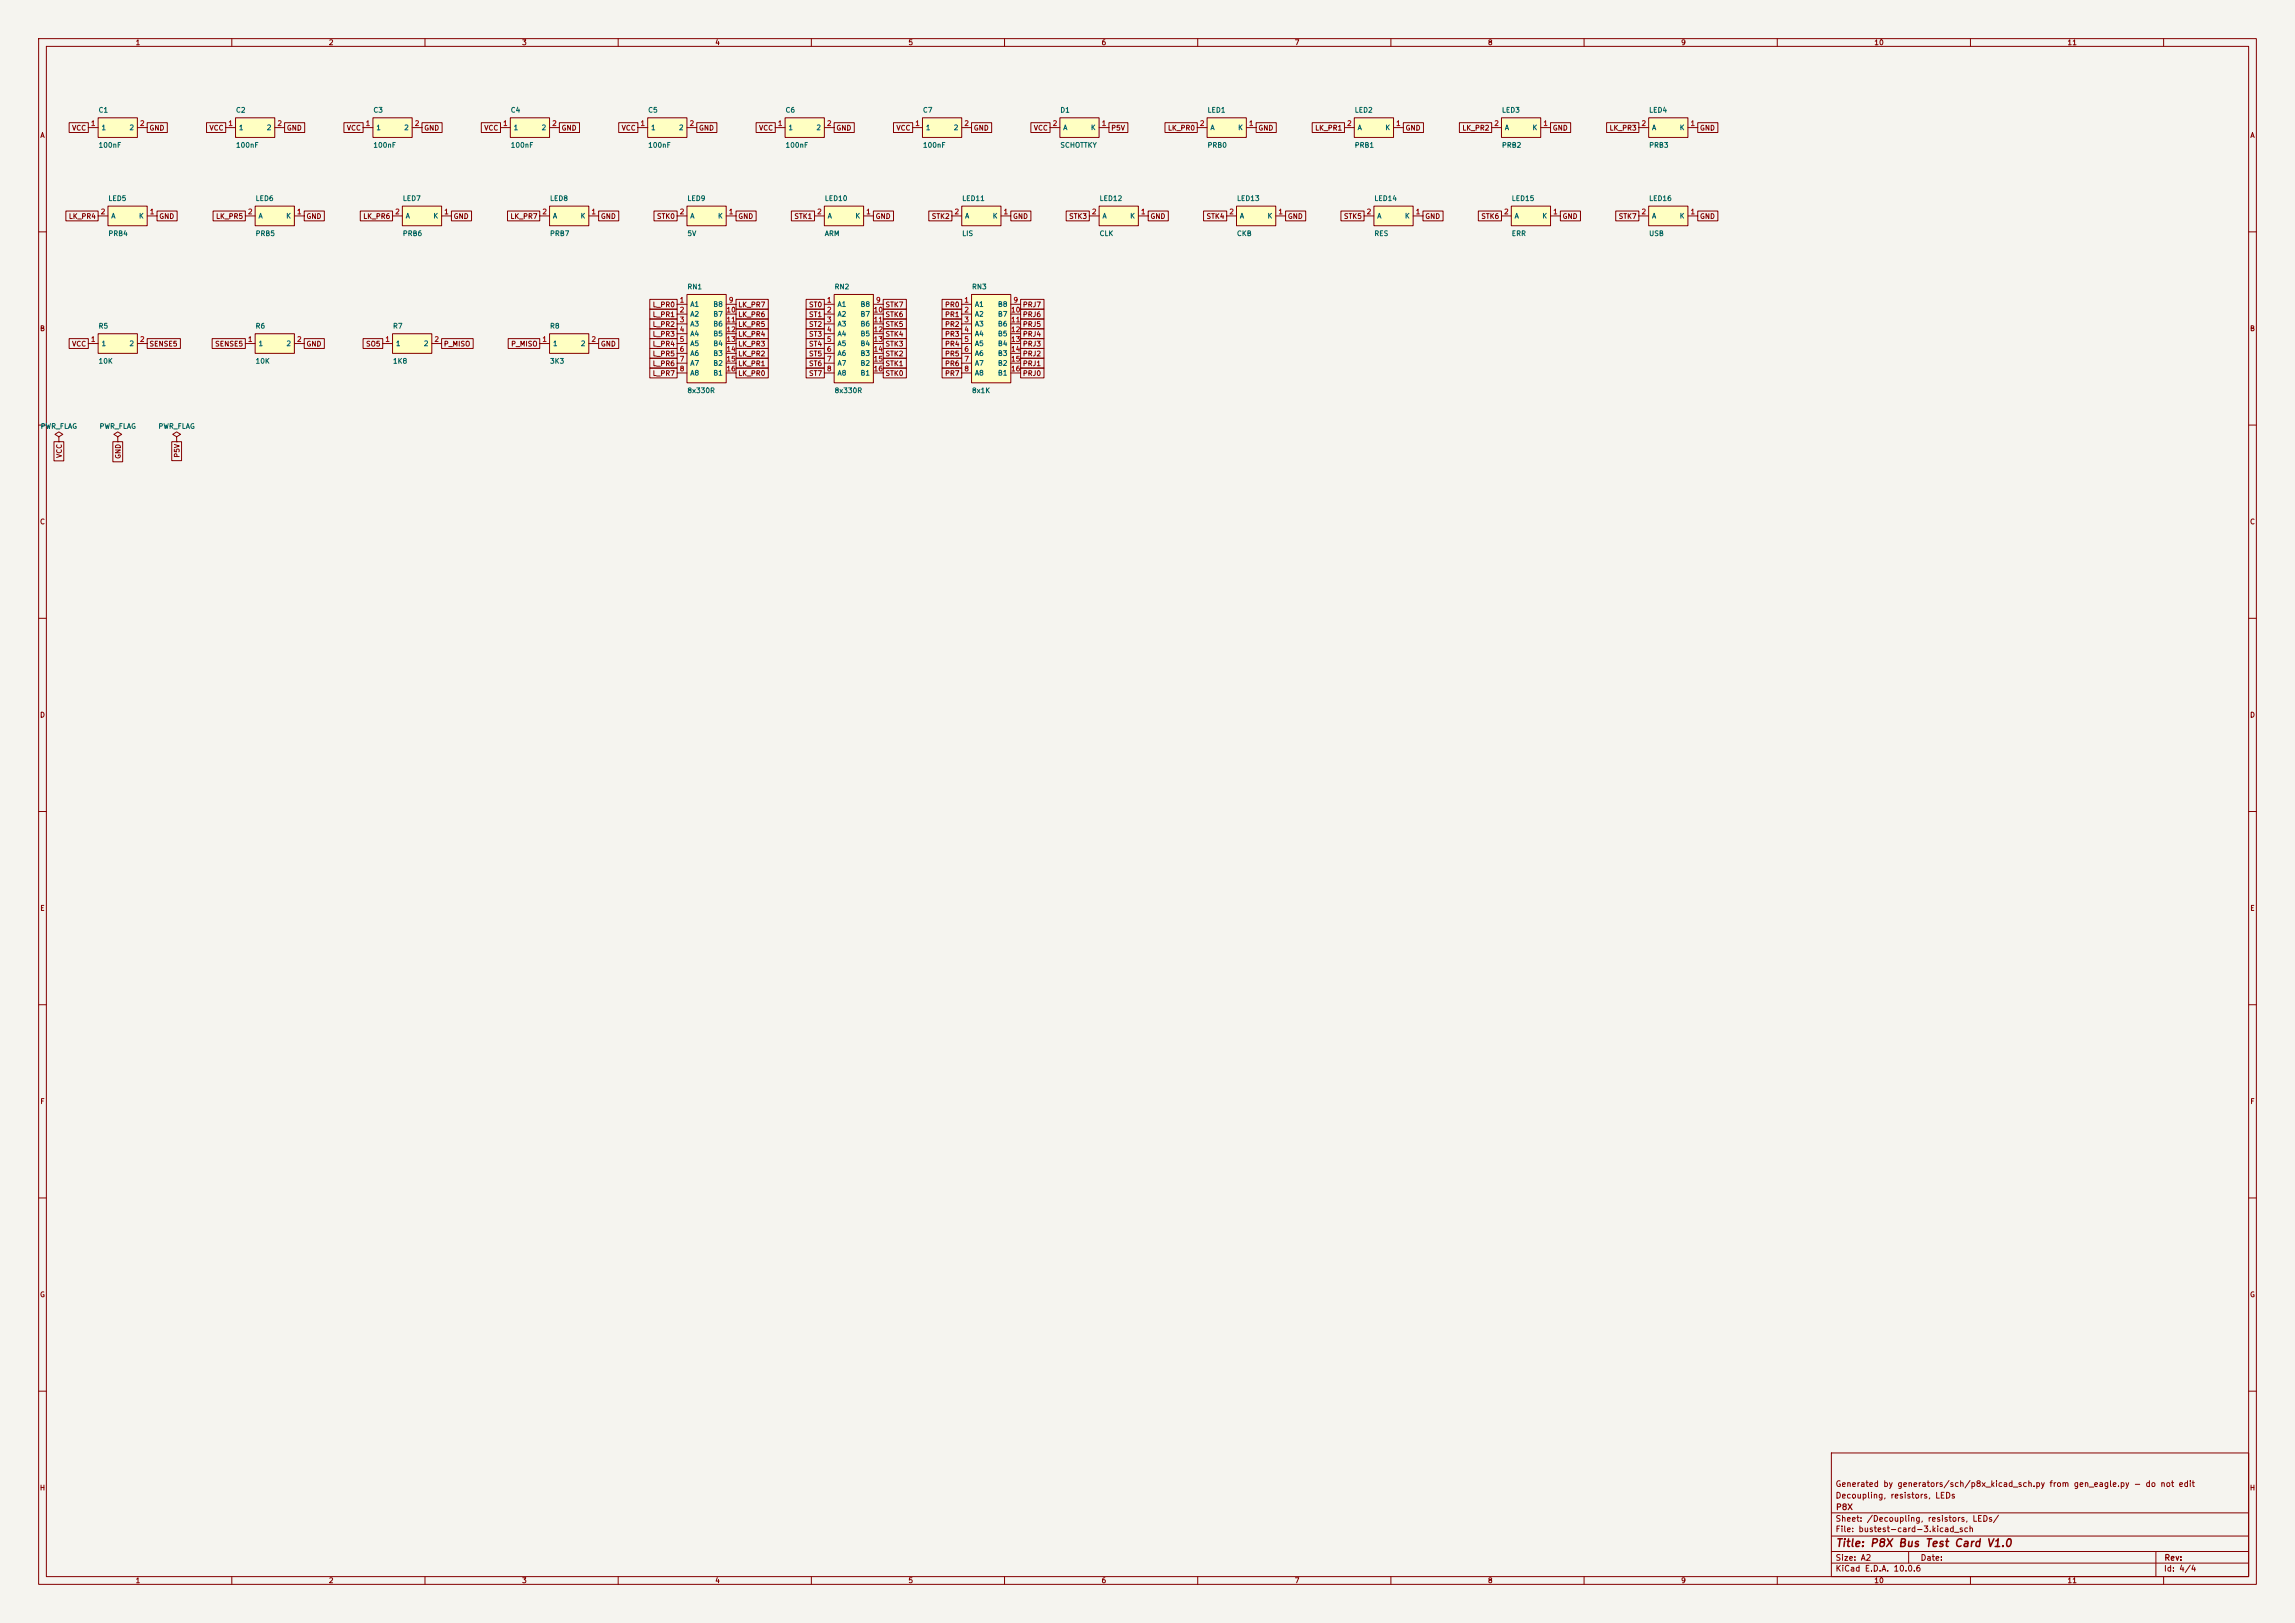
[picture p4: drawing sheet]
<svg xmlns="http://www.w3.org/2000/svg" width="594mm" height="420mm" viewBox="0 0 594 420" stroke-linecap="round" stroke-linejoin="round" font-family="sans-serif">
<defs><g id="words">
<text font-size="2" fill="#840000" x="475" y="400.8">Title: P8X Bus Test Card V1.0</text>
<g font-size="1.5" fill="#840000">
<text x="475" y="388.1">Decoupling, resistors, LEDs</text>
<text x="475" y="385.1">Generated by generators/sch/p8x_kicad_sch.py from gen_eagle.py - do not edit</text>
<text x="475" y="394.1">Sheet: /Decoupling, resistors, LEDs/</text>
<text x="475.1" y="391.1">P8X</text>
<text x="475" y="396.8">File: bustest-card-3.kicad_sch</text>
<text x="475" y="407">KiCad E.D.A. 10.0.6</text>
<text x="475" y="404.2">Size: A2</text>
<text x="497" y="404.2">Date:</text>
<text x="560" y="407">Id: 4/4</text>
<text x="560.1" y="404.2">Rev:</text>
</g>
<g font-size="1.3" fill="#840000">
<text x="35" y="12">1</text>
<text x="85" y="12">2</text>
<text x="135" y="12">3</text>
<text x="185" y="12">4</text>
<text x="235" y="12">5</text>
<text x="285" y="12">6</text>
<text x="335" y="12">7</text>
<text x="385" y="12">8</text>
<text x="435" y="12">9</text>
<text x="485" y="12">10</text>
<text x="535" y="12">11</text>
<text x="10.3" y="36">A</text>
<text x="18.5" y="34.1">VCC</text>
<text x="38.5" y="34.1">GND</text>
<text x="54.1" y="34.1">VCC</text>
<text x="74.1" y="34.1">GND</text>
<text x="89.6" y="34.1">VCC</text>
<text x="109.7" y="34.1">GND</text>
<text x="125.2" y="34.1">VCC</text>
<text x="145.2" y="34.1">GND</text>
<text x="160.8" y="34.1">VCC</text>
<text x="180.8" y="34.1">GND</text>
<text x="196.3" y="34.1">VCC</text>
<text x="216.3" y="34.1">GND</text>
<text x="231.9" y="34.1">VCC</text>
<text x="251.9" y="34.1">GND</text>
<text x="267.4" y="34.1">VCC</text>
<text x="287.5" y="34.1">P5V</text>
<text x="302.2" y="34.1">LK_PR0</text>
<text x="325.6" y="34.1">GND</text>
<text x="340.3" y="34.1">LK_PR1</text>
<text x="363.7" y="34.1">GND</text>
<text x="378.4" y="34.1">LK_PR2</text>
<text x="401.8" y="34.1">GND</text>
<text x="416.5" y="34.1">LK_PR3</text>
<text x="439.9" y="34.1">GND</text>
<text x="582.3" y="36">A</text>
<text x="17.7" y="56.9">LK_PR4</text>
<text x="41.1" y="56.9">GND</text>
<text x="55.8" y="56.9">LK_PR5</text>
<text x="79.2" y="56.9">GND</text>
<text x="93.9" y="56.9">LK_PR6</text>
<text x="117.3" y="56.9">GND</text>
<text x="132" y="56.9">LK_PR7</text>
<text x="155.4" y="56.9">GND</text>
<text x="169.9" y="56.9">STK0</text>
<text x="190.9" y="56.9">GND</text>
<text x="205.5" y="56.9">STK1</text>
<text x="226.5" y="56.9">GND</text>
<text x="241" y="56.9">STK2</text>
<text x="262.1" y="56.9">GND</text>
<text x="276.6" y="56.9">STK3</text>
<text x="297.6" y="56.9">GND</text>
<text x="312.1" y="56.9">STK4</text>
<text x="333.2" y="56.9">GND</text>
<text x="347.7" y="56.9">STK5</text>
<text x="368.7" y="56.9">GND</text>
<text x="383.3" y="56.9">STK6</text>
<text x="404.3" y="56.9">GND</text>
<text x="418.8" y="56.9">STK7</text>
<text x="439.9" y="56.9">GND</text>
<text x="168.8" y="79.8">L_PR0</text>
<text x="168.8" y="82.3">L_PR1</text>
<text x="190.9" y="79.8">LK_PR7</text>
<text x="190.9" y="82.3">LK_PR6</text>
<text x="209.3" y="82.3">ST1</text>
<text x="209.3" y="79.8">ST0</text>
<text x="229" y="79.8">STK7</text>
<text x="229" y="82.3">STK6</text>
<text x="244.5" y="79.8">PR0</text>
<text x="244.5" y="82.3">PR1</text>
<text x="264.6" y="79.8">PRJ7</text>
<text x="264.6" y="82.3">PRJ6</text>
<text x="10.2" y="86">B</text>
<text x="18.5" y="90">VCC</text>
<text x="38.5" y="90">SENSE5</text>
<text x="55.5" y="90">SENSE5</text>
<text x="79.2" y="90">GND</text>
<text x="94.6" y="90">SO5</text>
<text x="114.7" y="90">P_MISO</text>
<text x="132.2" y="90">P_MISO</text>
<text x="155.4" y="90">GND</text>
<text x="168.8" y="84.9">L_PR2</text>
<text x="168.8" y="87.4">L_PR3</text>
<text x="168.8" y="90">L_PR4</text>
<text x="190.9" y="90">LK_PR3</text>
<text x="190.9" y="87.4">LK_PR4</text>
<text x="190.9" y="84.9">LK_PR5</text>
<text x="209.3" y="87.4">ST3</text>
<text x="209.3" y="90">ST4</text>
<text x="209.3" y="84.9">ST2</text>
<text x="229" y="84.9">STK5</text>
<text x="229" y="87.4">STK4</text>
<text x="229" y="90">STK3</text>
<text x="244.5" y="84.9">PR2</text>
<text x="244.5" y="87.4">PR3</text>
<text x="244.5" y="90">PR4</text>
<text x="264.6" y="84.9">PRJ5</text>
<text x="264.6" y="87.4">PRJ4</text>
<text x="264.6" y="90">PRJ3</text>
<text x="582.2" y="86">B</text>
<text x="168.8" y="95">L_PR6</text>
<text x="168.8" y="92.5">L_PR5</text>
<text x="190.9" y="95">LK_PR1</text>
<text x="190.9" y="92.5">LK_PR2</text>
<text x="209.3" y="95">ST6</text>
<text x="209.3" y="92.5">ST5</text>
<text x="229" y="92.5">STK2</text>
<text x="229" y="95">STK1</text>
<text x="244.5" y="92.5">PR5</text>
<text x="244.5" y="95">PR6</text>
<text x="264.6" y="95">PRJ1</text>
<text x="264.6" y="92.5">PRJ2</text>
<text x="168.8" y="97.6">L_PR7</text>
<text x="190.9" y="97.6">LK_PR0</text>
<text x="209.3" y="97.6">ST7</text>
<text x="229" y="97.6">STK0</text>
<text x="244.5" y="97.6">PR7</text>
<text x="264.6" y="97.6">PRJ0</text>
<text x="16.3" y="118.6" transform="rotate(-90 16.3 118.6)">VCC</text>
<text x="31.5" y="118.9" transform="rotate(-90 31.5 118.9)">GND</text>
<text x="46.8" y="118.6" transform="rotate(-90 46.8 118.6)">P5V</text>
<text x="10.2" y="136">C</text>
<text x="582.2" y="136">C</text>
<text x="10.2" y="186">D</text>
<text x="582.2" y="186">D</text>
<text x="10.3" y="236">E</text>
<text x="582.3" y="236">E</text>
<text x="10.3" y="286">F</text>
<text x="582.3" y="286">F</text>
<text x="10.2" y="336">G</text>
<text x="582.2" y="336">G</text>
<text x="10.2" y="386">H</text>
<text x="582.2" y="386">H</text>
<text x="35" y="410">1</text>
<text x="85" y="410">2</text>
<text x="135" y="410">3</text>
<text x="185" y="410">4</text>
<text x="235" y="410">5</text>
<text x="285" y="410">6</text>
<text x="335" y="410">7</text>
<text x="385" y="410">8</text>
<text x="435" y="410">9</text>
<text x="485" y="410">10</text>
<text x="535" y="410">11</text>
</g>
<g font-size="1.3" fill="#006464">
<text x="25.4" y="29.4">C1</text>
<text x="60.9" y="29.4">C2</text>
<text x="96.5" y="29.4">C3</text>
<text x="132.1" y="29.4">C4</text>
<text x="167.6" y="29.4">C5</text>
<text x="203.2" y="29.4">C6</text>
<text x="238.7" y="29.4">C7</text>
<text x="274.3" y="29.4">D1</text>
<text x="312.4" y="29.4">LED1</text>
<text x="350.5" y="29.4">LED2</text>
<text x="388.6" y="29.4">LED3</text>
<text x="426.7" y="29.4">LED4</text>
<text x="26.1" y="34">1</text>
<text x="33.4" y="34">2</text>
<text x="61.7" y="34">1</text>
<text x="68.9" y="34">2</text>
<text x="97.3" y="34">1</text>
<text x="104.5" y="34">2</text>
<text x="132.8" y="34">1</text>
<text x="140" y="34">2</text>
<text x="168.4" y="34">1</text>
<text x="175.6" y="34">2</text>
<text x="203.9" y="34">1</text>
<text x="211.2" y="34">2</text>
<text x="239.5" y="34">1</text>
<text x="246.7" y="34">2</text>
<text x="275.1" y="34">A</text>
<text x="282.2" y="34">K</text>
<text x="313.2" y="34">A</text>
<text x="320.3" y="34">K</text>
<text x="351.3" y="34">A</text>
<text x="358.4" y="34">K</text>
<text x="389.4" y="34">A</text>
<text x="396.5" y="34">K</text>
<text x="427.5" y="34">A</text>
<text x="434.6" y="34">K</text>
<text x="25.4" y="38.5">100nF</text>
<text x="60.9" y="38.5">100nF</text>
<text x="96.5" y="38.5">100nF</text>
<text x="132.1" y="38.5">100nF</text>
<text x="167.6" y="38.5">100nF</text>
<text x="203.2" y="38.5">100nF</text>
<text x="238.7" y="38.5">100nF</text>
<text x="274.3" y="38.5">SCHOTTKY</text>
<text x="312.4" y="38.5">PRB0</text>
<text x="350.5" y="38.5">PRB1</text>
<text x="388.6" y="38.5">PRB2</text>
<text x="426.7" y="38.5">PRB3</text>
<text x="27.9" y="52.3">LED5</text>
<text x="66" y="52.3">LED6</text>
<text x="104.1" y="52.3">LED7</text>
<text x="142.2" y="52.3">LED8</text>
<text x="177.8" y="52.3">LED9</text>
<text x="213.3" y="52.3">LED10</text>
<text x="248.9" y="52.3">LED11</text>
<text x="284.5" y="52.3">LED12</text>
<text x="320" y="52.3">LED13</text>
<text x="355.6" y="52.3">LED14</text>
<text x="391.1" y="52.3">LED15</text>
<text x="426.7" y="52.3">LED16</text>
<text x="28.7" y="56.8">A</text>
<text x="35.8" y="56.8">K</text>
<text x="66.8" y="56.8">A</text>
<text x="73.9" y="56.8">K</text>
<text x="104.9" y="56.8">A</text>
<text x="112" y="56.8">K</text>
<text x="143" y="56.8">A</text>
<text x="150.1" y="56.8">K</text>
<text x="178.5" y="56.8">A</text>
<text x="185.7" y="56.8">K</text>
<text x="214.1" y="56.8">A</text>
<text x="221.3" y="56.8">K</text>
<text x="249.7" y="56.8">A</text>
<text x="256.8" y="56.8">K</text>
<text x="285.2" y="56.8">A</text>
<text x="292.4" y="56.8">K</text>
<text x="320.8" y="56.8">A</text>
<text x="327.9" y="56.8">K</text>
<text x="356.3" y="56.8">A</text>
<text x="363.5" y="56.8">K</text>
<text x="391.9" y="56.8">A</text>
<text x="399.1" y="56.8">K</text>
<text x="427.5" y="56.8">A</text>
<text x="434.6" y="56.8">K</text>
<text x="27.9" y="61.4">PRB4</text>
<text x="66" y="61.4">PRB5</text>
<text x="104.1" y="61.4">PRB6</text>
<text x="142.2" y="61.4">PRB7</text>
<text x="177.8" y="61.4">5V</text>
<text x="213.3" y="61.4">ARM</text>
<text x="248.9" y="61.4">LIS</text>
<text x="284.5" y="61.4">CLK</text>
<text x="320" y="61.4">CKB</text>
<text x="355.6" y="61.4">RES</text>
<text x="391.1" y="61.4">ERR</text>
<text x="426.7" y="61.4">USB</text>
<text x="177.8" y="75.2">RN1</text>
<text x="215.9" y="75.2">RN2</text>
<text x="251.4" y="75.2">RN3</text>
<text x="178.5" y="79.7">A1</text>
<text x="178.5" y="82.2">A2</text>
<text x="184.5" y="79.7">B8</text>
<text x="184.5" y="82.2">B7</text>
<text x="216.6" y="79.7">A1</text>
<text x="216.6" y="82.2">A2</text>
<text x="222.6" y="79.7">B8</text>
<text x="222.6" y="82.2">B7</text>
<text x="252.2" y="79.7">A1</text>
<text x="252.2" y="82.2">A2</text>
<text x="258.2" y="79.7">B8</text>
<text x="258.2" y="82.2">B7</text>
<text x="25.4" y="85.3">R5</text>
<text x="26.1" y="89.9">1</text>
<text x="33.4" y="89.9">2</text>
<text x="66" y="85.3">R6</text>
<text x="66.8" y="89.9">1</text>
<text x="74" y="89.9">2</text>
<text x="101.6" y="85.3">R7</text>
<text x="102.3" y="89.9">1</text>
<text x="109.6" y="89.9">2</text>
<text x="142.2" y="85.3">R8</text>
<text x="143" y="89.9">1</text>
<text x="150.2" y="89.9">2</text>
<text x="178.5" y="84.8">A3</text>
<text x="178.5" y="87.3">A4</text>
<text x="178.5" y="89.9">A5</text>
<text x="184.5" y="84.8">B6</text>
<text x="184.5" y="87.3">B5</text>
<text x="184.5" y="89.9">B4</text>
<text x="216.6" y="84.8">A3</text>
<text x="216.6" y="87.3">A4</text>
<text x="216.6" y="89.9">A5</text>
<text x="222.6" y="84.8">B6</text>
<text x="222.6" y="87.3">B5</text>
<text x="222.6" y="89.9">B4</text>
<text x="252.2" y="84.8">A3</text>
<text x="252.2" y="87.3">A4</text>
<text x="252.2" y="89.9">A5</text>
<text x="258.2" y="84.8">B6</text>
<text x="258.2" y="87.3">B5</text>
<text x="258.2" y="89.9">B4</text>
<text x="25.4" y="94.4">10K</text>
<text x="66" y="94.4">10K</text>
<text x="101.6" y="94.4">1K8</text>
<text x="142.2" y="94.4">3K3</text>
<text x="178.5" y="92.4">A6</text>
<text x="178.5" y="94.9">A7</text>
<text x="184.5" y="92.4">B3</text>
<text x="184.5" y="94.9">B2</text>
<text x="216.6" y="92.4">A6</text>
<text x="216.6" y="94.9">A7</text>
<text x="222.6" y="92.4">B3</text>
<text x="222.6" y="94.9">B2</text>
<text x="252.2" y="92.4">A6</text>
<text x="252.2" y="94.9">A7</text>
<text x="258.2" y="92.4">B3</text>
<text x="258.2" y="94.9">B2</text>
<text x="178.5" y="97.5">A8</text>
<text x="184.5" y="97.5">B1</text>
<text x="216.6" y="97.5">A8</text>
<text x="222.6" y="97.5">B1</text>
<text x="252.2" y="97.5">A8</text>
<text x="258.2" y="97.5">B1</text>
<text x="177.8" y="102">8x330R</text>
<text x="215.9" y="102">8x330R</text>
<text x="251.4" y="102">8x1K</text>
<text x="10.4" y="111.3">PWR_FLAG</text>
<text x="25.6" y="111.3">PWR_FLAG</text>
<text x="40.9" y="111.3">PWR_FLAG</text>
</g>
<g font-size="1.3" fill="#a90000">
<text x="23.4" y="32.9">1</text>
<text x="36.1" y="32.9">2</text>
<text x="59" y="32.9">1</text>
<text x="71.7" y="32.9">2</text>
<text x="94.5" y="32.9">1</text>
<text x="107.2" y="32.9">2</text>
<text x="130.1" y="32.9">1</text>
<text x="142.8" y="32.9">2</text>
<text x="165.6" y="32.9">1</text>
<text x="178.3" y="32.9">2</text>
<text x="201.2" y="32.9">1</text>
<text x="213.9" y="32.9">2</text>
<text x="236.8" y="32.9">1</text>
<text x="249.5" y="32.9">2</text>
<text x="272.3" y="32.9">2</text>
<text x="285" y="32.9">1</text>
<text x="310.4" y="32.9">2</text>
<text x="323.1" y="32.9">1</text>
<text x="348.5" y="32.9">2</text>
<text x="361.2" y="32.9">1</text>
<text x="386.6" y="32.9">2</text>
<text x="399.3" y="32.9">1</text>
<text x="424.7" y="32.9">2</text>
<text x="437.4" y="32.9">1</text>
<text x="25.9" y="55.7">2</text>
<text x="38.6" y="55.7">1</text>
<text x="64" y="55.7">2</text>
<text x="76.7" y="55.7">1</text>
<text x="102.1" y="55.7">2</text>
<text x="114.8" y="55.7">1</text>
<text x="140.2" y="55.7">2</text>
<text x="152.9" y="55.7">1</text>
<text x="175.8" y="55.7">2</text>
<text x="188.5" y="55.7">1</text>
<text x="211.4" y="55.7">2</text>
<text x="224.1" y="55.7">1</text>
<text x="246.9" y="55.7">2</text>
<text x="259.6" y="55.7">1</text>
<text x="282.5" y="55.7">2</text>
<text x="295.2" y="55.7">1</text>
<text x="318" y="55.7">2</text>
<text x="330.7" y="55.7">1</text>
<text x="353.6" y="55.7">2</text>
<text x="366.3" y="55.7">1</text>
<text x="389.2" y="55.7">2</text>
<text x="401.9" y="55.7">1</text>
<text x="424.7" y="55.7">2</text>
<text x="437.4" y="55.7">1</text>
<text x="175.8" y="78.6">1</text>
<text x="175.8" y="81.1">2</text>
<text x="175.8" y="83.7">3</text>
<text x="187.9" y="81.1">10</text>
<text x="187.9" y="83.7">11</text>
<text x="188.5" y="78.6">9</text>
<text x="213.9" y="78.6">1</text>
<text x="213.9" y="81.1">2</text>
<text x="213.9" y="83.7">3</text>
<text x="226" y="81.1">10</text>
<text x="226" y="83.7">11</text>
<text x="226.6" y="78.6">9</text>
<text x="249.5" y="78.6">1</text>
<text x="249.5" y="81.1">2</text>
<text x="249.5" y="83.7">3</text>
<text x="261.6" y="81.1">10</text>
<text x="261.6" y="83.7">11</text>
<text x="262.2" y="78.6">9</text>
<text x="23.4" y="88.8">1</text>
<text x="36.1" y="88.8">2</text>
<text x="64" y="88.8">1</text>
<text x="76.7" y="88.8">2</text>
<text x="99.6" y="88.8">1</text>
<text x="112.3" y="88.8">2</text>
<text x="140.2" y="88.8">1</text>
<text x="152.9" y="88.8">2</text>
<text x="175.8" y="86.2">4</text>
<text x="175.8" y="88.8">5</text>
<text x="187.9" y="86.2">12</text>
<text x="187.9" y="88.8">13</text>
<text x="213.9" y="86.2">4</text>
<text x="213.9" y="88.8">5</text>
<text x="226" y="86.2">12</text>
<text x="226" y="88.8">13</text>
<text x="249.5" y="86.2">4</text>
<text x="249.5" y="88.8">5</text>
<text x="261.6" y="86.2">12</text>
<text x="261.6" y="88.8">13</text>
<text x="175.8" y="91.3">6</text>
<text x="175.8" y="93.8">7</text>
<text x="187.9" y="91.3">14</text>
<text x="187.9" y="93.8">15</text>
<text x="213.9" y="91.3">6</text>
<text x="213.9" y="93.8">7</text>
<text x="226" y="91.3">14</text>
<text x="226" y="93.8">15</text>
<text x="249.5" y="91.3">6</text>
<text x="249.5" y="93.8">7</text>
<text x="261.6" y="91.3">14</text>
<text x="261.6" y="93.8">15</text>
<text x="175.8" y="96.4">8</text>
<text x="187.9" y="96.4">16</text>
<text x="213.9" y="96.4">8</text>
<text x="226" y="96.4">16</text>
<text x="249.5" y="96.4">8</text>
<text x="261.6" y="96.4">16</text>
</g>
</g></defs>
<path d="M0 0h594v420h-594z" fill="#f5f4ef" stroke="#f5f4ef" stroke-width=".26"/>
<g fill="none" stroke="#840000" stroke-width=".26">
<path d="M10 10h574v400h-574zM12 12h570v396h-570zM60 10v2M110 10v2M160 10v2M210 10v2M260 10v2M310 10v2M360 10v2M410 10v2M460 10v2M510 10v2"/>
<path d="M560 10v2M10 60h2M582 60h2M10 110h2M582 110h2M10 160h2M582 160h2M10 210h2M582 210h2M10 260h2M582 260h2M10 310h2"/>
<path d="M582 310h2M10 360h2M474 376h108v32h-108zM582 360h2M474 397.5h108M474 391.5h108M60 408v2M110 408v2M160 408v2M210 408v2M260 408v2M310 408v2"/>
<path d="M360 408v2M410 408v2M460 408v2M474 404.5h108M474 401.5h108M494 401.5v3M510 408v2M558 401.5v6.5M560 408v2"/>
</g>
<path d="M274.3 30.5h10.2v5.1h-10.2z" fill="#ffffc2"/>
<path d="M271.8 33h2.5M274.3 30.5h10.2v5.1h-10.2zM284.5 33h2.5" fill="none" stroke="#840000" stroke-width=".26"/>
<path d="M101.6 86.4h10.2v5h-10.2z" fill="#ffffc2"/>
<path d="M99.1 88.9h2.5M101.6 86.4h10.2v5h-10.2zM111.8 88.9h2.5" fill="none" stroke="#840000" stroke-width=".26"/>
<path d="M104.1 53.3h10.2v5.1h-10.2z" fill="#ffffc2"/>
<path d="M101.6 55.9h2.5M104.1 53.3h10.2v5.1h-10.2zM114.3 55.9h2.5" fill="none" stroke="#840000" stroke-width=".26"/>
<path d="M96.5 30.5h10.2v5.1h-10.2z" fill="#ffffc2"/>
<path d="M94 33h2.5M96.5 30.5h10.2v5.1h-10.2zM106.7 33h2.5" fill="none" stroke="#840000" stroke-width=".26"/>
<path d="M215.9 76.2h10.2v22.9h-10.2z" fill="#ffffc2"/>
<g fill="none" stroke="#840000" stroke-width=".26">
<path d="M213.4 78.7h2.5M215.9 76.2h10.2v22.9h-10.2zM226.1 78.7h2.5M213.4 81.3h2.5M213.4 83.8h2.5M213.4 86.4h2.5M213.4 88.9h2.5M213.4 91.4h2.5M213.4 94h2.5M213.4 96.5h2.5M226.1 81.3h2.5M226.1 83.8h2.5"/>
<path d="M226.1 86.4h2.5M226.1 88.9h2.5M226.1 91.4h2.5M226.1 94h2.5M226.1 96.5h2.5"/>
</g>
<path d="M142.2 53.3h10.2v5.1h-10.2z" fill="#ffffc2"/>
<path d="M139.7 55.9h2.5M142.2 53.3h10.2v5.1h-10.2zM152.4 55.9h2.5" fill="none" stroke="#840000" stroke-width=".26"/>
<path d="M132.1 30.5h10.1v5.1h-10.1z" fill="#ffffc2"/>
<path d="M129.5 33h2.6M132.1 30.5h10.1v5.1h-10.1zM142.2 33h2.6M45.7 113l1-.6-1-.6-1 .6 1 .6v1.3M45.7 114.3h.1" fill="none" stroke="#840000" stroke-width=".26"/>
<path d="M25.4 86.4h10.2v5h-10.2z" fill="#ffffc2"/>
<path d="M22.9 88.9h2.5M25.4 86.4h10.2v5h-10.2zM35.6 88.9h2.5" fill="none" stroke="#840000" stroke-width=".26"/>
<path d="M213.4 53.3h10.1v5.1h-10.1z" fill="#ffffc2"/>
<path d="M210.8 55.9h2.6M213.4 53.3h10.1v5.1h-10.1zM223.5 55.9h2.6" fill="none" stroke="#840000" stroke-width=".26"/>
<path d="M203.2 30.5h10.2v5.1h-10.2z" fill="#ffffc2"/>
<path d="M200.7 33h2.5M203.2 30.5h10.2v5.1h-10.2zM213.4 33h2.5" fill="none" stroke="#840000" stroke-width=".26"/>
<path d="M177.8 53.3h10.2v5.1h-10.2z" fill="#ffffc2"/>
<path d="M175.3 55.9h2.5M177.8 53.3h10.2v5.1h-10.2zM188 55.9h2.5" fill="none" stroke="#840000" stroke-width=".26"/>
<path d="M66 86.4h10.2v5h-10.2z" fill="#ffffc2"/>
<path d="M63.5 88.9h2.5M66 86.4h10.2v5h-10.2zM76.2 88.9h2.5" fill="none" stroke="#840000" stroke-width=".26"/>
<path d="M66 53.3h10.2v5.1h-10.2z" fill="#ffffc2"/>
<path d="M63.5 55.9h2.5M66 53.3h10.2v5.1h-10.2zM76.2 55.9h2.5" fill="none" stroke="#840000" stroke-width=".26"/>
<path d="M61 30.5h10.1v5.1h-10.1z" fill="#ffffc2"/>
<path d="M58.4 33h2.6M61 30.5h10.1v5.1h-10.1zM71.1 33h2.6M30.5 113l1-.6-1-.6-1 .6 1 .6v1.3M30.5 114.3h.1" fill="none" stroke="#840000" stroke-width=".26"/>
<path d="M167.6 30.5h10.2v5.1h-10.2z" fill="#ffffc2"/>
<path d="M165.1 33h2.5M167.6 30.5h10.2v5.1h-10.2zM177.8 33h2.5M15.2 113l1.1-.6-1.1-.6-1 .6 1 .6v1.3M15.2 114.3h.1" fill="none" stroke="#840000" stroke-width=".26"/>
<path d="M27.9 53.3h10.2v5.1h-10.2z" fill="#ffffc2"/>
<path d="M25.4 55.9h2.5M27.9 53.3h10.2v5.1h-10.2zM38.1 55.9h2.5" fill="none" stroke="#840000" stroke-width=".26"/>
<path d="M25.4 30.5h10.2v5.1h-10.2z" fill="#ffffc2"/>
<path d="M22.9 33h2.5M25.4 30.5h10.2v5.1h-10.2zM35.6 33h2.5" fill="none" stroke="#840000" stroke-width=".26"/>
<path d="M251.5 76.2h10.1v22.9h-10.1z" fill="#ffffc2"/>
<g fill="none" stroke="#840000" stroke-width=".26">
<path d="M248.9 78.7h2.6M251.5 76.2h10.1v22.9h-10.1zM261.6 78.7h2.6M248.9 81.3h2.6M248.9 83.8h2.6M248.9 86.4h2.6M248.9 88.9h2.6M248.9 91.4h2.6M248.9 94h2.6M248.9 96.5h2.6M261.6 81.3h2.6M261.6 83.8h2.6"/>
<path d="M261.6 86.4h2.6M261.6 88.9h2.6M261.6 91.4h2.6M261.6 94h2.6M261.6 96.5h2.6"/>
</g>
<path d="M238.8 30.5h10.1v5.1h-10.1z" fill="#ffffc2"/>
<path d="M236.2 33h2.6M238.8 30.5h10.1v5.1h-10.1zM248.9 33h2.6" fill="none" stroke="#840000" stroke-width=".26"/>
<path d="M248.9 53.3h10.2v5.1h-10.2z" fill="#ffffc2"/>
<path d="M246.4 55.9h2.5M248.9 53.3h10.2v5.1h-10.2zM259.1 55.9h2.5" fill="none" stroke="#840000" stroke-width=".26"/>
<path d="M142.2 86.4h10.2v5h-10.2z" fill="#ffffc2"/>
<path d="M139.7 88.9h2.5M142.2 86.4h10.2v5h-10.2zM152.4 88.9h2.5" fill="none" stroke="#840000" stroke-width=".26"/>
<path d="M320 53.3h10.2v5.1h-10.2z" fill="#ffffc2"/>
<path d="M317.5 55.9h2.5M320 53.3h10.2v5.1h-10.2zM330.2 55.9h2.5" fill="none" stroke="#840000" stroke-width=".26"/>
<path d="M312.4 30.5h10.2v5.1h-10.2z" fill="#ffffc2"/>
<path d="M309.9 33h2.5M312.4 30.5h10.2v5.1h-10.2zM322.6 33h2.5" fill="none" stroke="#840000" stroke-width=".26"/>
<path d="M426.7 53.3h10.2v5.1h-10.2z" fill="#ffffc2"/>
<path d="M424.2 55.9h2.5M426.7 53.3h10.2v5.1h-10.2zM436.9 55.9h2.5" fill="none" stroke="#840000" stroke-width=".26"/>
<path d="M426.7 30.5h10.2v5.1h-10.2z" fill="#ffffc2"/>
<path d="M424.2 33h2.5M426.7 30.5h10.2v5.1h-10.2zM436.9 33h2.5" fill="none" stroke="#840000" stroke-width=".26"/>
<path d="M355.6 53.3h10.2v5.1h-10.2z" fill="#ffffc2"/>
<path d="M353.1 55.9h2.5M355.6 53.3h10.2v5.1h-10.2zM365.8 55.9h2.5" fill="none" stroke="#840000" stroke-width=".26"/>
<path d="M350.5 30.5h10.2v5.1h-10.2z" fill="#ffffc2"/>
<path d="M348 33h2.5M350.5 30.5h10.2v5.1h-10.2zM360.7 33h2.5" fill="none" stroke="#840000" stroke-width=".26"/>
<path d="M177.8 76.2h10.2v22.9h-10.2z" fill="#ffffc2"/>
<g fill="none" stroke="#840000" stroke-width=".26">
<path d="M175.3 78.7h2.5M177.8 76.2h10.2v22.9h-10.2zM188 78.7h2.5M175.3 81.3h2.5M175.3 83.8h2.5M175.3 86.4h2.5M175.3 88.9h2.5M175.3 91.4h2.5M175.3 94h2.5M175.3 96.5h2.5M188 81.3h2.5M188 83.8h2.5"/>
<path d="M188 86.4h2.5M188 88.9h2.5M188 91.4h2.5M188 94h2.5M188 96.5h2.5"/>
</g>
<path d="M391.2 53.3h10.1v5.1h-10.1z" fill="#ffffc2"/>
<path d="M388.6 55.9h2.6M391.2 53.3h10.1v5.1h-10.1zM401.3 55.9h2.6" fill="none" stroke="#840000" stroke-width=".26"/>
<path d="M388.6 30.5h10.2v5.1h-10.2z" fill="#ffffc2"/>
<path d="M386.1 33h2.5M388.6 30.5h10.2v5.1h-10.2zM398.8 33h2.5" fill="none" stroke="#840000" stroke-width=".26"/>
<path d="M284.5 53.3h10.1v5.1h-10.1z" fill="#ffffc2"/>
<g fill="none" stroke="#840000" stroke-width=".26">
<path d="M17.9 31.7h5v2.6h-5zM38.1 31.7h5.2v2.6h-5.2zM53.5 31.7h4.9v2.6h-4.9zM73.7 31.7h5.2v2.6h-5.2zM89 31.7h5v2.6h-5zM109.2 31.7h5.2v2.6h-5.2zM124.6 31.7h4.9v2.6h-4.9zM144.8 31.7h5.2v2.6h-5.2zM160.1 31.7h5v2.6h-5zM180.3 31.7h5.2v2.6h-5.2zM195.7 31.7h5v2.6h-5zM215.9 31.7h5.2v2.6h-5.2z"/>
<path d="M231.3 31.7h4.9v2.6h-4.9zM251.5 31.7h5.2v2.6h-5.2zM266.8 31.7h5v2.6h-5zM287 31.7h4.9v2.6h-4.9zM301.5 31.7h8.4v2.6h-8.4zM325.1 31.7h5.2v2.6h-5.2zM339.6 31.7h8.4v2.6h-8.4zM363.2 31.7h5.2v2.6h-5.2zM377.7 31.7h8.4v2.6h-8.4zM401.3 31.7h5.2v2.6h-5.2zM415.8 31.7h8.4v2.6h-8.4zM439.4 31.7h5.2v2.6h-5.2z"/>
<path d="M17.1 54.6h8.3v2.6h-8.3zM40.6 54.6h5.2v2.6h-5.2zM55.2 54.6h8.3v2.6h-8.3zM78.7 54.6h5.2v2.6h-5.2zM93.3 54.6h8.3v2.6h-8.3zM116.8 54.6h5.2v2.6h-5.2zM131.4 54.6h8.3v2.6h-8.3zM154.9 54.6h5.2v2.6h-5.2zM169.3 54.6h6v2.6h-6zM190.5 54.6h5.2v2.6h-5.2zM204.8 54.6h6v2.6h-6zM226.1 54.6h5.2v2.6h-5.2z"/>
<path d="M240.4 54.6h6v2.6h-6zM261.6 54.6h5.2v2.6h-5.2zM275.9 54.6h6v2.6h-6zM281.9 55.9h2.6M284.5 53.3h10.1v5.1h-10.1zM294.6 55.9h2.6M297.2 54.6h5.2v2.6h-5.2zM311.5 54.6h6v2.6h-6zM332.7 54.6h5.2v2.6h-5.2zM347.1 54.6h6v2.6h-6zM368.3 54.6h5.2v2.6h-5.2zM382.6 54.6h6v2.6h-6z"/>
<path d="M403.9 54.6h5.2v2.6h-5.2zM418.2 54.6h6v2.6h-6zM439.4 54.6h5.2v2.6h-5.2zM168.2 77.5h7.1v2.5h-7.1zM190.5 77.5h8.3v2.5h-8.3zM208.6 77.5h4.8v2.5h-4.8zM228.6 77.5h6v2.5h-6zM243.8 77.5h5.1v2.5h-5.1zM264.2 77.5h6v2.5h-6zM17.9 87.6h5v2.6h-5zM38.1 87.6h8.6v2.6h-8.6zM54.9 87.6h8.6v2.6h-8.6z"/>
<path d="M78.7 87.6h5.2v2.6h-5.2zM94 87.6h5.1v2.6h-5.1zM114.3 87.6h8.2v2.6h-8.2zM131.5 87.6h8.2v2.6h-8.2zM154.9 87.6h5.2v2.6h-5.2zM168.2 95.2h7.1v2.6h-7.1zM168.2 80h7.1v2.6h-7.1zM168.2 82.5h7.1v2.6h-7.1zM168.2 85.1h7.1v2.5h-7.1zM168.2 92.7h7.1v2.6h-7.1zM168.2 87.6h7.1v2.6h-7.1zM168.2 90.2h7.1v2.5h-7.1z"/>
<path d="M190.5 87.6h8.3v2.6h-8.3zM190.5 85.1h8.3v2.5h-8.3zM190.5 82.5h8.3v2.6h-8.3zM190.5 80h8.3v2.6h-8.3zM190.5 95.2h8.3v2.6h-8.3zM190.5 92.7h8.3v2.6h-8.3zM190.5 90.2h8.3v2.5h-8.3zM208.6 85.1h4.8v2.5h-4.8zM208.6 95.2h4.8v2.6h-4.8zM208.6 92.7h4.8v2.6h-4.8zM208.6 90.2h4.8v2.5h-4.8zM208.6 87.6h4.8v2.6h-4.8z"/>
<path d="M208.6 82.5h4.8v2.6h-4.8zM208.6 80h4.8v2.6h-4.8zM228.6 82.5h6v2.6h-6zM228.6 85.1h6v2.5h-6zM228.6 87.6h6v2.6h-6zM228.6 90.2h6v2.5h-6zM228.6 92.7h6v2.6h-6zM228.6 95.2h6v2.6h-6zM228.6 80h6v2.6h-6zM243.8 82.5h5.1v2.6h-5.1zM243.8 85.1h5.1v2.5h-5.1zM243.8 87.6h5.1v2.6h-5.1z"/>
<path d="M243.8 90.2h5.1v2.5h-5.1zM243.8 92.7h5.1v2.6h-5.1zM243.8 95.2h5.1v2.6h-5.1zM243.8 80h5.1v2.6h-5.1zM264.2 95.2h6v2.6h-6zM264.2 92.7h6v2.6h-6zM264.2 80h6v2.6h-6zM264.2 82.5h6v2.6h-6zM264.2 85.1h6v2.5h-6zM264.2 87.6h6v2.6h-6zM264.2 90.2h6v2.5h-6zM14 114.3h2.5v5h-2.5z"/>
<path d="M29.2 114.3h2.6v5.2h-2.6zM44.4 114.3h2.6v4.9h-2.6z"/>
</g>
<use href="#words"/>
</svg>
